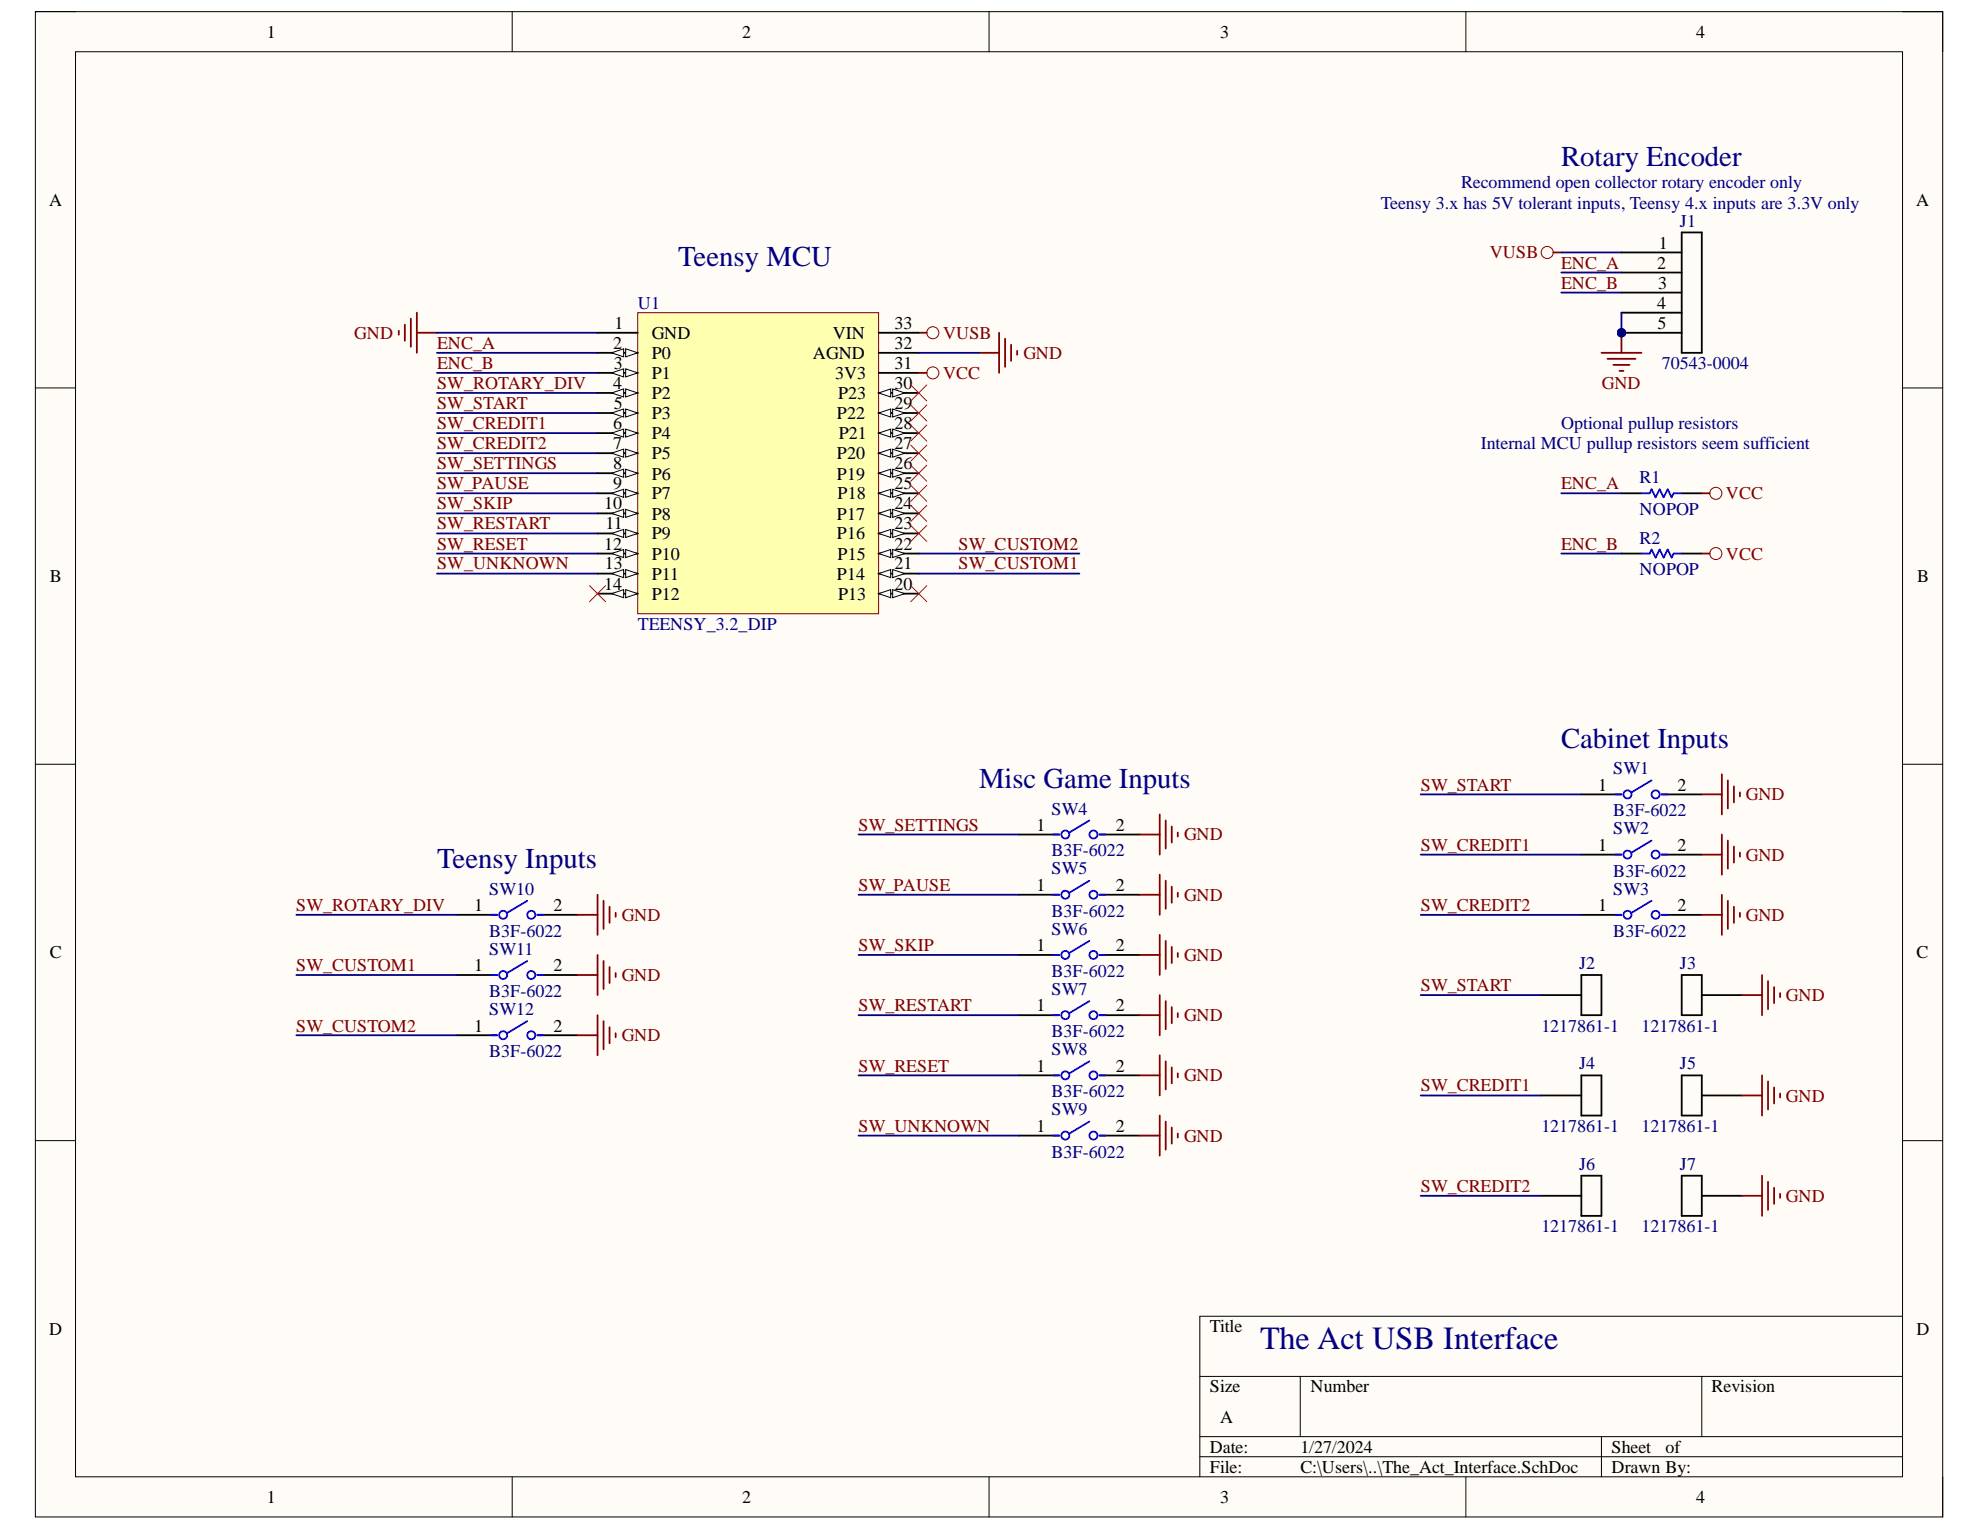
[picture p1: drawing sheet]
<svg xmlns="http://www.w3.org/2000/svg" width="279mm" height="216mm" viewBox="0 0 279 216" stroke-linecap="round" stroke-linejoin="round" font-family="sans-serif">
<defs><g id="words">
<text font-size="4.6" fill="#000080" x="177.8" y="190.4">The Act USB Interface</text>
<g font-size="4.1" fill="#000080">
<text x="220.3" y="23.4">Rotary Encoder</text>
<text x="95.7" y="37.6">Teensy MCU</text>
<text x="220.3" y="105.6">Cabinet Inputs</text>
<text x="138.1" y="111.2">Misc Game Inputs</text>
<text x="61.7" y="122.6">Teensy Inputs</text>
</g>
<g font-size="2.5">
<text x="37.6" y="5.3">1</text>
<text x="104.7" y="5.3">2</text>
<text x="172.2" y="5.3">3</text>
<text x="239.3" y="5.3">4</text>
<text x="6.9" y="29">A</text>
<text x="270.4" y="29">A</text>
<text x="234.1" y="35.1">1</text>
<text x="233.8" y="37.9">2</text>
<text x="234" y="40.8">3</text>
<text x="86.7" y="46.4">1</text>
<text x="92" y="47.8">GND</text>
<text x="117.5" y="47.8">VIN</text>
<text x="126.2" y="46.4">33</text>
<text x="233.8" y="43.6">4</text>
<text x="233.9" y="46.4">5</text>
<text x="86.5" y="49.2">2</text>
<text x="86.6" y="52">3</text>
<text x="92" y="50.7">P0</text>
<text x="92" y="53.5">P1</text>
<text x="114.7" y="50.7">AGND</text>
<text x="117.8" y="53.5">3V3</text>
<text x="126.2" y="52">31</text>
<text x="126.2" y="49.2">32</text>
<text x="86.5" y="54.9">4</text>
<text x="86.6" y="57.7">5</text>
<text x="92" y="56.3">P2</text>
<text x="92" y="59.1">P3</text>
<text x="118.1" y="59.1">P22</text>
<text x="118.3" y="56.3">P23</text>
<text x="126.2" y="54.9">30</text>
<text x="126.2" y="57.7">29</text>
<text x="86.5" y="60.6">6</text>
<text x="86.5" y="63.4">7</text>
<text x="92" y="62">P4</text>
<text x="92" y="64.8">P5</text>
<text x="118.1" y="64.8">P20</text>
<text x="118.4" y="62">P21</text>
<text x="126.2" y="60.6">28</text>
<text x="126.2" y="63.4">27</text>
<text x="85.3" y="71.9">10</text>
<text x="86.5" y="66.2">8</text>
<text x="86.5" y="69">9</text>
<text x="92" y="67.7">P6</text>
<text x="92" y="70.5">P7</text>
<text x="118.1" y="67.7">P19</text>
<text x="118.2" y="70.5">P18</text>
<text x="126.2" y="71.9">24</text>
<text x="126.2" y="69">25</text>
<text x="126.2" y="66.2">26</text>
<text x="85.3" y="77.6">12</text>
<text x="85.4" y="74.7">11</text>
<text x="92" y="73.3">P8</text>
<text x="92" y="76.1">P9</text>
<text x="118.1" y="76.1">P16</text>
<text x="118.1" y="73.3">P17</text>
<text x="126.2" y="77.6">22</text>
<text x="126.2" y="74.7">23</text>
<text x="7" y="82.1">B</text>
<text x="85.3" y="83.2">14</text>
<text x="85.4" y="80.4">13</text>
<text x="92" y="79">P10</text>
<text x="92" y="81.8">P11</text>
<text x="118.1" y="81.8">P14</text>
<text x="118.2" y="79">P15</text>
<text x="126.2" y="83.2">20</text>
<text x="126.2" y="80.4">21</text>
<text x="270.5" y="82.1">B</text>
<text x="92" y="84.7">P12</text>
<text x="118.3" y="84.7">P13</text>
<text x="225.5" y="111.6">1</text>
<text x="236.7" y="111.6">2</text>
<text x="146.3" y="117.2">1</text>
<text x="157.4" y="117.2">2</text>
<text x="146.3" y="125.7">1</text>
<text x="157.4" y="125.7">2</text>
<text x="225.5" y="120">1</text>
<text x="236.7" y="120">2</text>
<text x="66.9" y="128.6">1</text>
<text x="78.1" y="128.6">2</text>
<text x="225.5" y="128.6">1</text>
<text x="236.7" y="128.6">2</text>
<text x="7" y="135.2">C</text>
<text x="66.9" y="137">1</text>
<text x="78.1" y="137">2</text>
<text x="146.3" y="134.2">1</text>
<text x="157.4" y="134.2">2</text>
<text x="270.5" y="135.2">C</text>
<text x="146.3" y="142.7">1</text>
<text x="157.4" y="142.7">2</text>
<text x="66.9" y="145.6">1</text>
<text x="78.1" y="145.6">2</text>
<text x="146.3" y="151.2">1</text>
<text x="157.4" y="151.2">2</text>
<text x="146.3" y="159.7">1</text>
<text x="157.4" y="159.7">2</text>
<text x="6.9" y="188.4">D</text>
<text x="170.7" y="188">Title</text>
<text x="270.5" y="188.4">D</text>
<text x="170.7" y="196.5">Size</text>
<text x="184.9" y="196.5">Number</text>
<text x="241.5" y="196.5">Revision</text>
<text x="172.2" y="200.8">A</text>
<text x="170.7" y="205">Date:</text>
<text x="170.7" y="207.8">File:</text>
<text x="183.5" y="205">1/27/2024</text>
<text x="183.5" y="207.8">C:\Users\..\The_Act_Interface.SchDoc</text>
<text x="227.4" y="205">Sheet</text>
<text x="227.4" y="207.8">Drawn By:</text>
<text x="235" y="205">of</text>
<text x="37.6" y="212.1">1</text>
<text x="104.7" y="212.1">2</text>
<text x="172.2" y="212.1">3</text>
<text x="239.3" y="212.1">4</text>
</g>
<g font-size="2.5" fill="#000080">
<text x="194.8" y="29.4">Teensy 3.x has 5V tolerant inputs, Teensy 4.x inputs are 3.3V only</text>
<text x="206.2" y="26.6">Recommend open collector rotary encoder only</text>
<text x="237" y="32">J1</text>
<text x="90" y="43.6">U1</text>
<text x="234.5" y="52">70543-0004</text>
<text x="209" y="63.4">Internal MCU pullup resistors seem sufficient</text>
<text x="220.3" y="60.6">Optional pullup resistors</text>
<text x="231.4" y="68.2">R1</text>
<text x="231.4" y="72.7">NOPOP</text>
<text x="231.4" y="76.7">R2</text>
<text x="231.4" y="81.2">NOPOP</text>
<text x="90" y="88.9">TEENSY_3.2_DIP</text>
<text x="227.7" y="109.3">SW1</text>
<text x="148.4" y="114.9">SW4</text>
<text x="227.7" y="117.7">SW2</text>
<text x="227.7" y="115.2">B3F-6022</text>
<text x="148.4" y="120.9">B3F-6022</text>
<text x="148.4" y="123.4">SW5</text>
<text x="227.7" y="123.7">B3F-6022</text>
<text x="69" y="126.3">SW10</text>
<text x="148.4" y="129.4">B3F-6022</text>
<text x="148.4" y="131.9">SW6</text>
<text x="227.7" y="126.3">SW3</text>
<text x="69" y="132.2">B3F-6022</text>
<text x="69" y="134.7">SW11</text>
<text x="148.4" y="137.9">B3F-6022</text>
<text x="222.8" y="136.8">J2</text>
<text x="227.7" y="132.2">B3F-6022</text>
<text x="237" y="136.8">J3</text>
<text x="69" y="140.7">B3F-6022</text>
<text x="69" y="143.3">SW12</text>
<text x="148.4" y="140.4">SW7</text>
<text x="69" y="149.2">B3F-6022</text>
<text x="148.4" y="146.4">B3F-6022</text>
<text x="148.4" y="148.9">SW8</text>
<text x="217.5" y="145.6">1217861-1</text>
<text x="231.6" y="145.6">1217861-1</text>
<text x="148.4" y="154.9">B3F-6022</text>
<text x="222.8" y="150.9">J4</text>
<text x="237" y="150.9">J5</text>
<text x="148.4" y="157.4">SW9</text>
<text x="217.5" y="159.7">1217861-1</text>
<text x="231.6" y="159.7">1217861-1</text>
<text x="148.4" y="163.4">B3F-6022</text>
<text x="222.8" y="165.1">J6</text>
<text x="237" y="165.1">J7</text>
<text x="217.5" y="173.9">1217861-1</text>
<text x="231.6" y="173.9">1217861-1</text>
</g>
<g font-size="2.5" fill="#800000">
<text x="210.2" y="36.5">VUSB</text>
<text x="220.3" y="37.9">ENC_A</text>
<text x="220.3" y="40.8">ENC_B</text>
<text x="50" y="47.8">GND</text>
<text x="133.1" y="47.8">VUSB</text>
<text x="61.7" y="49.2">ENC_A</text>
<text x="61.7" y="52">ENC_B</text>
<text x="133.1" y="53.5">VCC</text>
<text x="144.4" y="50.7">GND</text>
<text x="61.7" y="54.9">SW_ROTARY_DIV</text>
<text x="61.7" y="57.7">SW_START</text>
<text x="226" y="54.9">GND</text>
<text x="61.7" y="60.6">SW_CREDIT1</text>
<text x="61.7" y="63.4">SW_CREDIT2</text>
<text x="61.7" y="66.2">SW_SETTINGS</text>
<text x="61.7" y="69">SW_PAUSE</text>
<text x="61.7" y="71.9">SW_SKIP</text>
<text x="220.3" y="69">ENC_A</text>
<text x="243.6" y="70.5">VCC</text>
<text x="61.7" y="74.7">SW_RESTART</text>
<text x="61.7" y="77.6">SW_RESET</text>
<text x="135.3" y="77.6">SW_CUSTOM2</text>
<text x="220.3" y="77.6">ENC_B</text>
<text x="61.7" y="80.4">SW_UNKNOWN</text>
<text x="135.3" y="80.4">SW_CUSTOM1</text>
<text x="243.6" y="79">VCC</text>
<text x="200.5" y="111.6">SW_START</text>
<text x="246.3" y="112.9">GND</text>
<text x="121.1" y="117.2">SW_SETTINGS</text>
<text x="167.1" y="118.6">GND</text>
<text x="121.1" y="125.7">SW_PAUSE</text>
<text x="200.5" y="120">SW_CREDIT1</text>
<text x="246.3" y="121.5">GND</text>
<text x="41.8" y="128.6">SW_ROTARY_DIV</text>
<text x="87.7" y="129.9">GND</text>
<text x="167.1" y="127.1">GND</text>
<text x="200.5" y="128.6">SW_CREDIT2</text>
<text x="246.3" y="129.9">GND</text>
<text x="41.8" y="137">SW_CUSTOM1</text>
<text x="121.1" y="134.2">SW_SKIP</text>
<text x="167.1" y="135.6">GND</text>
<text x="87.7" y="138.5">GND</text>
<text x="121.1" y="142.7">SW_RESTART</text>
<text x="200.5" y="139.9">SW_START</text>
<text x="252" y="141.2">GND</text>
<text x="41.8" y="145.6">SW_CUSTOM2</text>
<text x="87.7" y="146.9">GND</text>
<text x="167.1" y="144.1">GND</text>
<text x="121.1" y="151.2">SW_RESET</text>
<text x="167.1" y="152.6">GND</text>
<text x="200.5" y="154">SW_CREDIT1</text>
<text x="252" y="155.5">GND</text>
<text x="121.1" y="159.7">SW_UNKNOWN</text>
<text x="167.1" y="161.1">GND</text>
<text x="200.5" y="168.2">SW_CREDIT2</text>
<text x="252" y="169.6">GND</text>
</g>
</g></defs>
<path d="M5 1.6h269.1v212.5h-269.1z" fill-rule="evenodd" fill="#fffcf8"/>
<path d="M5 1.6h269.1v212.5h-269.1z" fill="none" stroke="#000" stroke-width=".14"/>
<path d="M10.7 7.3h257.8v201.1h-257.8z" fill-rule="evenodd" fill="#fffcf8"/>
<g fill="none" stroke="#000" stroke-width=".14">
<path d="M5 1.6h5.7M10.7 7.3h257.8v201.1h-257.8zM72.3 1.6v5.7M139.6 1.6v5.7M206.9 1.6v5.7M268.5 1.6h5.6v5.7M5 54.7h5.7M268.5 54.7h5.6M5 107.8h5.7M268.5 107.8h5.6M5 161h5.7M268.5 161h5.6"/>
<path d="M169.3 194.2h99.2M183.5 194.2v8.5M240.1 194.2v8.5M268.5 185.7h-99.2v22.7M72.3 208.4v5.7M139.6 208.4v5.7M169.3 202.7h99.2M169.3 205.6h99.2M206.9 208.4v5.7M226 202.7v5.7M274.1 208.4v5.7"/>
</g>
<path d="M56.3 46.7v.5M57.1 45.8v2.3M58 45v3.9M58.8 44.1v5.7M58.8 47h2.9M129.7 47h1.1M138.1 49.8h2.9M141 47v5.6M141.8 47.8v4M142.7 48.7v2.2M143.5 49.5v.6" fill="none" stroke="#800000" stroke-width=".25"/>
<circle cx="131.6" cy="47" r=".85" fill="none" stroke="#800000" stroke-width=".14"/>
<path d="M90 44.1h34v42.5h-34z" fill-rule="evenodd" fill="#ffffb0"/>
<path d="M90 44.1h34v42.5h-34z" fill="none" stroke="#800000" stroke-width=".14"/>
<path d="M84.3 49.8h5.7" fill="none" stroke="#000" stroke-width=".25"/>
<path d="M88.3 49.2l1.7 .6-1.7 .6z" fill="#f8fcff"/>
<path d="M88.3 49.2l1.7 .6-1.7 .6z" fill="none" stroke="#000" stroke-width=".14"/>
<path d="M86.3 49.8l1.7-.6v1.2z" fill="#f8fcff"/>
<path d="M86.3 49.8l1.7-.6v1.2z" fill="none" stroke="#000" stroke-width=".14"/>
<path d="M84.3 47h5.7M84.3 52.6h5.7" fill="none" stroke="#000" stroke-width=".25"/>
<path d="M88.3 52.1l1.7 .5-1.7 .6z" fill="#f8fcff"/>
<path d="M88.3 52.1l1.7 .5-1.7 .6z" fill="none" stroke="#000" stroke-width=".14"/>
<path d="M86.3 52.6l1.7-.5v1.1z" fill="#f8fcff"/>
<path d="M86.3 52.6l1.7-.5v1.1z" fill="none" stroke="#000" stroke-width=".14"/>
<path d="M84.3 55.4h5.7" fill="none" stroke="#000" stroke-width=".25"/>
<path d="M88.3 54.9l1.7 .5-1.7 .6z" fill="#f8fcff"/>
<path d="M88.3 54.9l1.7 .5-1.7 .6z" fill="none" stroke="#000" stroke-width=".14"/>
<path d="M86.3 55.4l1.7-.5v1.1z" fill="#f8fcff"/>
<path d="M86.3 55.4l1.7-.5v1.1z" fill="none" stroke="#000" stroke-width=".14"/>
<path d="M84.3 58.3h5.7" fill="none" stroke="#000" stroke-width=".25"/>
<path d="M88.3 57.7l1.7 .6-1.7 .5z" fill="#f8fcff"/>
<path d="M88.3 57.7l1.7 .6-1.7 .5z" fill="none" stroke="#000" stroke-width=".14"/>
<path d="M86.3 58.3l1.7-.6v1.1z" fill="#f8fcff"/>
<path d="M86.3 58.3l1.7-.6v1.1z" fill="none" stroke="#000" stroke-width=".14"/>
<path d="M84.3 61.1h5.7" fill="none" stroke="#000" stroke-width=".25"/>
<path d="M88.3 60.6l1.7 .5-1.7 .6z" fill="#f8fcff"/>
<path d="M88.3 60.6l1.7 .5-1.7 .6z" fill="none" stroke="#000" stroke-width=".14"/>
<path d="M86.3 61.1l1.7-.5v1.1z" fill="#f8fcff"/>
<path d="M86.3 61.1l1.7-.5v1.1z" fill="none" stroke="#000" stroke-width=".14"/>
<path d="M84.3 63.9h5.7" fill="none" stroke="#000" stroke-width=".25"/>
<path d="M88.3 63.4l1.7 .5-1.7 .6z" fill="#f8fcff"/>
<path d="M88.3 63.4l1.7 .5-1.7 .6z" fill="none" stroke="#000" stroke-width=".14"/>
<path d="M86.3 63.9l1.7-.5v1.1z" fill="#f8fcff"/>
<path d="M86.3 63.9l1.7-.5v1.1z" fill="none" stroke="#000" stroke-width=".14"/>
<path d="M84.3 66.8h5.7" fill="none" stroke="#000" stroke-width=".25"/>
<path d="M88.3 66.2l1.7 .6-1.7 .5z" fill="#f8fcff"/>
<path d="M88.3 66.2l1.7 .6-1.7 .5z" fill="none" stroke="#000" stroke-width=".14"/>
<path d="M86.3 66.8l1.7-.6v1.1z" fill="#f8fcff"/>
<path d="M86.3 66.8l1.7-.6v1.1z" fill="none" stroke="#000" stroke-width=".14"/>
<path d="M84.3 69.6h5.7" fill="none" stroke="#000" stroke-width=".25"/>
<path d="M88.3 69l1.7 .6-1.7 .6z" fill="#f8fcff"/>
<path d="M88.3 69l1.7 .6-1.7 .6z" fill="none" stroke="#000" stroke-width=".14"/>
<path d="M86.3 69.6l1.7-.6v1.2z" fill="#f8fcff"/>
<path d="M86.3 69.6l1.7-.6v1.2z" fill="none" stroke="#000" stroke-width=".14"/>
<path d="M84.3 72.4h5.7" fill="none" stroke="#000" stroke-width=".25"/>
<path d="M88.3 71.9l1.7 .5-1.7 .6z" fill="#f8fcff"/>
<path d="M88.3 71.9l1.7 .5-1.7 .6z" fill="none" stroke="#000" stroke-width=".14"/>
<path d="M86.3 72.4l1.7-.5v1.1z" fill="#f8fcff"/>
<path d="M86.3 72.4l1.7-.5v1.1z" fill="none" stroke="#000" stroke-width=".14"/>
<path d="M84.3 75.3h5.7" fill="none" stroke="#000" stroke-width=".25"/>
<path d="M88.3 74.7l1.7 .6-1.7 .5z" fill="#f8fcff"/>
<path d="M88.3 74.7l1.7 .6-1.7 .5z" fill="none" stroke="#000" stroke-width=".14"/>
<path d="M86.3 75.3l1.7-.6v1.1z" fill="#f8fcff"/>
<path d="M86.3 75.3l1.7-.6v1.1z" fill="none" stroke="#000" stroke-width=".14"/>
<path d="M84.3 78.1h5.7" fill="none" stroke="#000" stroke-width=".25"/>
<path d="M88.3 77.5l1.7 .6-1.7 .6z" fill="#f8fcff"/>
<path d="M88.3 77.5l1.7 .6-1.7 .6z" fill="none" stroke="#000" stroke-width=".14"/>
<path d="M86.3 78.1l1.7-.6v1.2z" fill="#f8fcff"/>
<path d="M86.3 78.1l1.7-.6v1.2z" fill="none" stroke="#000" stroke-width=".14"/>
<path d="M84.3 80.9h5.7" fill="none" stroke="#000" stroke-width=".25"/>
<path d="M88.3 80.4l1.7 .5-1.7 .6z" fill="#f8fcff"/>
<path d="M88.3 80.4l1.7 .5-1.7 .6z" fill="none" stroke="#000" stroke-width=".14"/>
<path d="M86.3 80.9l1.7-.5v1.1z" fill="#f8fcff"/>
<path d="M86.3 80.9l1.7-.5v1.1z" fill="none" stroke="#000" stroke-width=".14"/>
<path d="M84.3 83.8h5.7" fill="none" stroke="#000" stroke-width=".25"/>
<path d="M88.3 83.2l1.7 .6-1.7 .5z" fill="#f8fcff"/>
<path d="M88.3 83.2l1.7 .6-1.7 .5z" fill="none" stroke="#000" stroke-width=".14"/>
<path d="M86.3 83.8l1.7-.6v1.1z" fill="#f8fcff"/>
<path d="M86.3 83.8l1.7-.6v1.1z" fill="none" stroke="#000" stroke-width=".14"/>
<path d="M124 83.8h5.7" fill="none" stroke="#000" stroke-width=".25"/>
<path d="M124 83.8l1.7-.6v1.1z" fill="#f8fcff"/>
<path d="M124 83.8l1.7-.6v1.1z" fill="none" stroke="#000" stroke-width=".14"/>
<path d="M126 83.2l1.7 .6-1.7 .5z" fill="#f8fcff"/>
<path d="M126 83.2l1.7 .6-1.7 .5z" fill="none" stroke="#000" stroke-width=".14"/>
<path d="M124 80.9h5.7" fill="none" stroke="#000" stroke-width=".25"/>
<path d="M124 80.9l1.7-.5v1.1z" fill="#f8fcff"/>
<path d="M124 80.9l1.7-.5v1.1z" fill="none" stroke="#000" stroke-width=".14"/>
<path d="M126 80.4l1.7 .5-1.7 .6z" fill="#f8fcff"/>
<path d="M126 80.4l1.7 .5-1.7 .6z" fill="none" stroke="#000" stroke-width=".14"/>
<path d="M124 78.1h5.7" fill="none" stroke="#000" stroke-width=".25"/>
<path d="M124 78.1l1.7-.6v1.2z" fill="#f8fcff"/>
<path d="M124 78.1l1.7-.6v1.2z" fill="none" stroke="#000" stroke-width=".14"/>
<path d="M126 77.5l1.7 .6-1.7 .6z" fill="#f8fcff"/>
<path d="M126 77.5l1.7 .6-1.7 .6z" fill="none" stroke="#000" stroke-width=".14"/>
<path d="M124 75.3h5.7" fill="none" stroke="#000" stroke-width=".25"/>
<path d="M124 75.3l1.7-.6v1.1z" fill="#f8fcff"/>
<path d="M124 75.3l1.7-.6v1.1z" fill="none" stroke="#000" stroke-width=".14"/>
<path d="M126 74.7l1.7 .6-1.7 .5z" fill="#f8fcff"/>
<path d="M126 74.7l1.7 .6-1.7 .5z" fill="none" stroke="#000" stroke-width=".14"/>
<path d="M124 72.4h5.7" fill="none" stroke="#000" stroke-width=".25"/>
<path d="M124 72.4l1.7-.5v1.1z" fill="#f8fcff"/>
<path d="M124 72.4l1.7-.5v1.1z" fill="none" stroke="#000" stroke-width=".14"/>
<path d="M126 71.9l1.7 .5-1.7 .6z" fill="#f8fcff"/>
<path d="M126 71.9l1.7 .5-1.7 .6z" fill="none" stroke="#000" stroke-width=".14"/>
<path d="M124 69.6h5.7" fill="none" stroke="#000" stroke-width=".25"/>
<path d="M124 69.6l1.7-.6v1.2z" fill="#f8fcff"/>
<path d="M124 69.6l1.7-.6v1.2z" fill="none" stroke="#000" stroke-width=".14"/>
<path d="M126 69l1.7 .6-1.7 .6z" fill="#f8fcff"/>
<path d="M126 69l1.7 .6-1.7 .6z" fill="none" stroke="#000" stroke-width=".14"/>
<path d="M124 66.8h5.7" fill="none" stroke="#000" stroke-width=".25"/>
<path d="M124 66.8l1.7-.6v1.1z" fill="#f8fcff"/>
<path d="M124 66.8l1.7-.6v1.1z" fill="none" stroke="#000" stroke-width=".14"/>
<path d="M126 66.2l1.7 .6-1.7 .5z" fill="#f8fcff"/>
<path d="M126 66.2l1.7 .6-1.7 .5z" fill="none" stroke="#000" stroke-width=".14"/>
<path d="M124 55.4h5.7" fill="none" stroke="#000" stroke-width=".25"/>
<path d="M124 55.4l1.7-.5v1.1z" fill="#f8fcff"/>
<path d="M124 55.4l1.7-.5v1.1z" fill="none" stroke="#000" stroke-width=".14"/>
<path d="M126 54.9l1.7 .5-1.7 .6z" fill="#f8fcff"/>
<path d="M126 54.9l1.7 .5-1.7 .6z" fill="none" stroke="#000" stroke-width=".14"/>
<path d="M124 58.3h5.7" fill="none" stroke="#000" stroke-width=".25"/>
<path d="M124 58.3l1.7-.6v1.1z" fill="#f8fcff"/>
<path d="M124 58.3l1.7-.6v1.1z" fill="none" stroke="#000" stroke-width=".14"/>
<path d="M126 57.7l1.7 .6-1.7 .5z" fill="#f8fcff"/>
<path d="M126 57.7l1.7 .6-1.7 .5z" fill="none" stroke="#000" stroke-width=".14"/>
<path d="M124 61.1h5.7" fill="none" stroke="#000" stroke-width=".25"/>
<path d="M124 61.1l1.7-.5v1.1z" fill="#f8fcff"/>
<path d="M124 61.1l1.7-.5v1.1z" fill="none" stroke="#000" stroke-width=".14"/>
<path d="M126 60.6l1.7 .5-1.7 .6z" fill="#f8fcff"/>
<path d="M126 60.6l1.7 .5-1.7 .6z" fill="none" stroke="#000" stroke-width=".14"/>
<path d="M124 63.9h5.7" fill="none" stroke="#000" stroke-width=".25"/>
<path d="M124 63.9l1.7-.5v1.1z" fill="#f8fcff"/>
<path d="M124 63.9l1.7-.5v1.1z" fill="none" stroke="#000" stroke-width=".14"/>
<path d="M126 63.4l1.7 .5-1.7 .6z" fill="#f8fcff"/>
<path d="M126 63.4l1.7 .5-1.7 .6z" fill="none" stroke="#000" stroke-width=".14"/>
<path d="M124 52.6h5.7M124 49.8h5.7M124 47h5.7M223.1 120.6h5.7M234.5 120.6h5.6" fill="none" stroke="#000" stroke-width=".25"/>
<g fill="none" stroke="#00f" stroke-width=".25">
<path d="M233.1 118.6l-2.9 1.7M228 120.6h.8M234.5 120.6h.8"/>
<circle cx="229.7" cy="120.6" r=".57"/>
<circle cx="233.6" cy="120.6" r=".57"/>
</g>
<path d="M243 117.8v5.6M243.8 118.6v4M244.7 119.5v2.2M240.1 120.6h2.9M245.5 120.3v.6" fill="none" stroke="#800000" stroke-width=".25"/>
<circle cx="228.8" cy="47" r=".57" fill="#000080"/>
<circle cx="228.8" cy="47" r=".57" fill="none" stroke="#000080" stroke-width=".14"/>
<path d="M228.8 38.5h8.5M228.8 41.3h8.5M228.8 44.1h8.5M228.8 47h8.5" fill="none" stroke="#000" stroke-width=".25"/>
<circle cx="228.8" cy="47" r=".57" fill="#000080"/>
<circle cx="228.8" cy="47" r=".57" fill="none" stroke="#000080" stroke-width=".14"/>
<path d="M228.8 35.6h8.5M237.3 32.8h2.8v17h-2.8z" fill="none" stroke="#000" stroke-width=".25"/>
<circle cx="218.3" cy="35.6" r=".85" fill="none" stroke="#800000" stroke-width=".14"/>
<path d="M219.2 35.6h1.1M226 49.8h5.6M226.8 50.6h4M227.7 51.5h2.2M228.5 52.3h.6M228.8 47v2.8" fill="none" stroke="#800000" stroke-width=".25"/>
<circle cx="228.8" cy="47" r=".57" fill="#000080"/>
<circle cx="228.8" cy="47" r=".57" fill="none" stroke="#000080" stroke-width=".14"/>
<g fill="none" stroke="#000" stroke-width=".25">
<path d="M228.8 69.6h2.8M228.8 78.1h2.8M237.3 69.6h2.8M237.3 78.1h2.8M143.8 117.8h5.7M155.1 117.8h5.7M223.1 112.1h5.7M234.5 112.1h5.6M64.5 129.1h5.7M64.5 137.6h5.7M75.8 129.1h5.7M75.8 137.6h5.7"/>
<path d="M143.8 126.3h5.7M143.8 134.8h5.7M155.1 126.3h5.7M155.1 134.8h5.7M223.1 129.1h5.7M223.1 137.6h2.9v5.7h-2.9zM234.5 129.1h5.6M237.3 137.6h2.8v5.7h-2.8zM64.5 146.1h5.7M75.8 146.1h5.7M143.8 143.3h5.7M143.8 151.7h5.7"/>
<path d="M155.1 143.3h5.7M155.1 151.7h5.7M217.5 140.4h5.6M217.5 154.6h5.6M223.1 151.8h2.9v5.6h-2.9zM237.3 151.8h2.8v5.6h-2.8zM240.1 140.4h5.7M240.1 154.6h5.7M143.8 160.2h5.7M155.1 160.2h5.7M217.5 168.7h5.6M223.1 165.9h2.9v5.7h-2.9z"/>
<path d="M237.3 165.9h2.8v5.7h-2.8zM240.1 168.7h5.7"/>
</g>
<g fill="none" stroke="#00f" stroke-width=".25">
<path d="M231.6 69.6h1.2l.3-.5 .5 1.1 .6-1.1 .6 1.1 .5-1.1 .6 1.1 .3-.6h1.1M231.6 78.1h1.2l.3-.6 .5 1.2 .6-1.2 .6 1.2 .5-1.2 .6 1.2 .3-.6h1.1M148.6 117.8h.9M153.7 115.8l-2.8 1.7M155.1 117.8h.9M228 112.1h.8M233.1 110.1l-2.9 1.7M234.5 112.1h.8M69.3 129.1h.9M69.3 137.6h.9M74.4 127.1l-2.8 1.7M74.4 135.6l-2.8 1.7"/>
<path d="M75.8 129.1h.9M75.8 137.6h.9M148.6 126.3h.9M148.6 134.8h.9M153.7 124.3l-2.8 1.7M153.7 132.8l-2.8 1.7M155.1 126.3h.9M155.1 134.8h.9M228 129.1h.8M233.1 127.1l-2.9 1.7M234.5 129.1h.8M69.3 146.1h.9"/>
<path d="M74.4 144.1l-2.8 1.7M75.8 146.1h.9M148.6 143.3h.9M148.6 151.7h.9M153.7 141.3l-2.8 1.7M153.7 149.8l-2.8 1.7M153.7 158.3l-2.8 1.7M155.1 143.3h.9M155.1 151.7h.9M148.6 160.2h.9M155.1 160.2h.9"/>
<circle cx="150.3" cy="117.8" r=".57"/>
<circle cx="154.3" cy="117.8" r=".57"/>
<circle cx="229.7" cy="112.1" r=".57"/>
<circle cx="233.6" cy="112.1" r=".57"/>
<circle cx="71" cy="137.6" r=".57"/>
<circle cx="71" cy="129.1" r=".57"/>
<circle cx="75" cy="137.6" r=".57"/>
<circle cx="75" cy="129.1" r=".57"/>
<circle cx="150.3" cy="134.8" r=".57"/>
<circle cx="150.3" cy="126.3" r=".57"/>
<circle cx="154.3" cy="134.8" r=".57"/>
<circle cx="154.3" cy="126.3" r=".57"/>
<circle cx="229.7" cy="129.1" r=".57"/>
<circle cx="233.6" cy="129.1" r=".57"/>
<circle cx="71" cy="146.1" r=".57"/>
<circle cx="75" cy="146.1" r=".57"/>
<circle cx="150.3" cy="151.7" r=".57"/>
<circle cx="150.3" cy="143.3" r=".57"/>
<circle cx="154.3" cy="151.7" r=".57"/>
<circle cx="154.3" cy="143.3" r=".57"/>
<circle cx="150.3" cy="160.2" r=".57"/>
<circle cx="154.3" cy="160.2" r=".57"/>
</g>
<g fill="none" stroke="#800000" stroke-width=".25">
<path d="M129.7 52.6h1.1M240.1 69.6h1.2M240.1 78.1h1.2M160.8 117.8h2.8M163.6 114.9v5.7M164.5 115.8v3.9M165.3 116.6v2.3M166.2 117.5v.5M240.1 112.1h2.9M243 109.3v5.6M243.8 110.1v4M244.7 111v2.2"/>
<path d="M245.5 111.8v.6M81.5 129.1h2.8M81.5 137.6h2.8M84.3 126.3v5.6M84.3 134.8v5.6M85.2 127.1v4M85.2 135.6v4M86 128v2.2M86 136.5v2.2M86.9 128.8v.6M86.9 137.3v.6M160.8 126.3h2.8"/>
<path d="M160.8 134.8h2.8M163.6 123.4v5.7M163.6 131.9v5.7M164.5 124.3v3.9M164.5 132.8v3.9M165.3 125.1v2.3M165.3 133.6v2.3M166.2 126v.5M166.2 134.5v.5M240.1 129.1h2.9M243 126.3v5.6M243.8 127.1v4"/>
<path d="M244.7 128v2.2M245.5 128.8v.6M248.6 137.6v5.7M249.5 138.4v4M250.3 139.3v2.2M81.5 146.1h2.8M84.3 143.3v5.6M85.2 144.1v4M86 144.9v2.3M86.9 145.8v.6M160.8 143.3h2.8M160.8 151.7h2.8"/>
<path d="M163.6 140.4v5.7M163.6 148.9v5.7M163.6 157.4v5.7M164.5 141.3v3.9M164.5 149.8v3.9M164.5 158.3v3.9M165.3 142.1v2.3M165.3 150.6v2.3M165.3 159.1v2.3M166.2 143v.5M166.2 151.5v.5M166.2 160v.5"/>
<path d="M245.8 154.6h2.8M245.8 140.4h2.8M248.6 151.8v5.6M249.5 152.6v4M250.3 153.5v2.2M251.2 140.1v.6M251.2 154.3v.6M160.8 160.2h2.8M245.8 168.7h2.8M248.6 165.9v5.7M249.5 166.8v3.9M250.3 167.6v2.3"/>
<path d="M251.2 168.5v.5"/>
</g>
<g fill="none" stroke="#800000" stroke-width=".14">
<circle cx="131.6" cy="52.6" r=".85"/>
<circle cx="242.1" cy="78.1" r=".85"/>
<circle cx="242.1" cy="69.6" r=".85"/>
</g>
<path d="M220.3 35.6h8.5M220.3 38.5h8.5M129.7 49.8h8.4M220.3 41.3h8.5M228.8 44.1v2.9" fill="none" stroke="#000080" stroke-width=".25"/>
<circle cx="228.8" cy="47" r=".57" fill="#000080"/>
<circle cx="228.8" cy="47" r=".57" fill="none" stroke="#000080" stroke-width=".14"/>
<g fill="none" stroke="#000080" stroke-width=".25">
<path d="M61.7 47h22.6M61.7 55.4h22.6M61.7 49.8h22.6M61.7 52.6h22.6M61.7 58.3h22.6M61.7 78.1h22.6M61.7 61.1h22.6M61.7 63.9h22.6M61.7 66.8h22.6M61.7 69.6h22.6M61.7 72.4h22.6M61.7 75.3h22.6"/>
<path d="M129.7 78.1h22.6M220.3 78.1h8.5M220.3 69.6h8.5M61.7 80.9h22.6M129.7 80.9h22.6M121.1 117.8h22.7M200.5 112.1h22.6M41.8 129.1h22.7M41.8 137.6h22.7M121.1 126.3h22.7M121.1 134.8h22.7M200.5 120.6h22.6"/>
<path d="M200.5 129.1h22.6M41.8 146.1h22.7M121.1 143.3h22.7M121.1 151.7h22.7M200.5 154.6h17M200.5 140.4h17M121.1 160.2h22.7M200.5 168.7h17"/>
</g>
<g fill="none" stroke="#f00" stroke-width=".14">
<path d="M128.5 60l2.3 2.2M128.5 57.2l2.3 2.2M128.5 54.3l2.3 2.3M130.8 60l-2.3 2.2M130.8 57.2l-2.3 2.2M130.8 54.3l-2.3 2.3M128.5 74.1l2.3 2.3M128.5 71.3l2.3 2.3M128.5 68.5l2.3 2.2M128.5 65.6l2.3 2.3M128.5 62.8l2.3 2.3M130.8 74.1l-2.3 2.3"/>
<path d="M130.8 71.3l-2.3 2.3M130.8 68.5l-2.3 2.2M130.8 65.6l-2.3 2.3M130.8 62.8l-2.3 2.3M83.2 82.6l2.3 2.3M85.5 82.6l-2.3 2.3M128.5 82.6l2.3 2.3M130.8 82.6l-2.3 2.3"/>
</g>
<use href="#words"/>
</svg>
